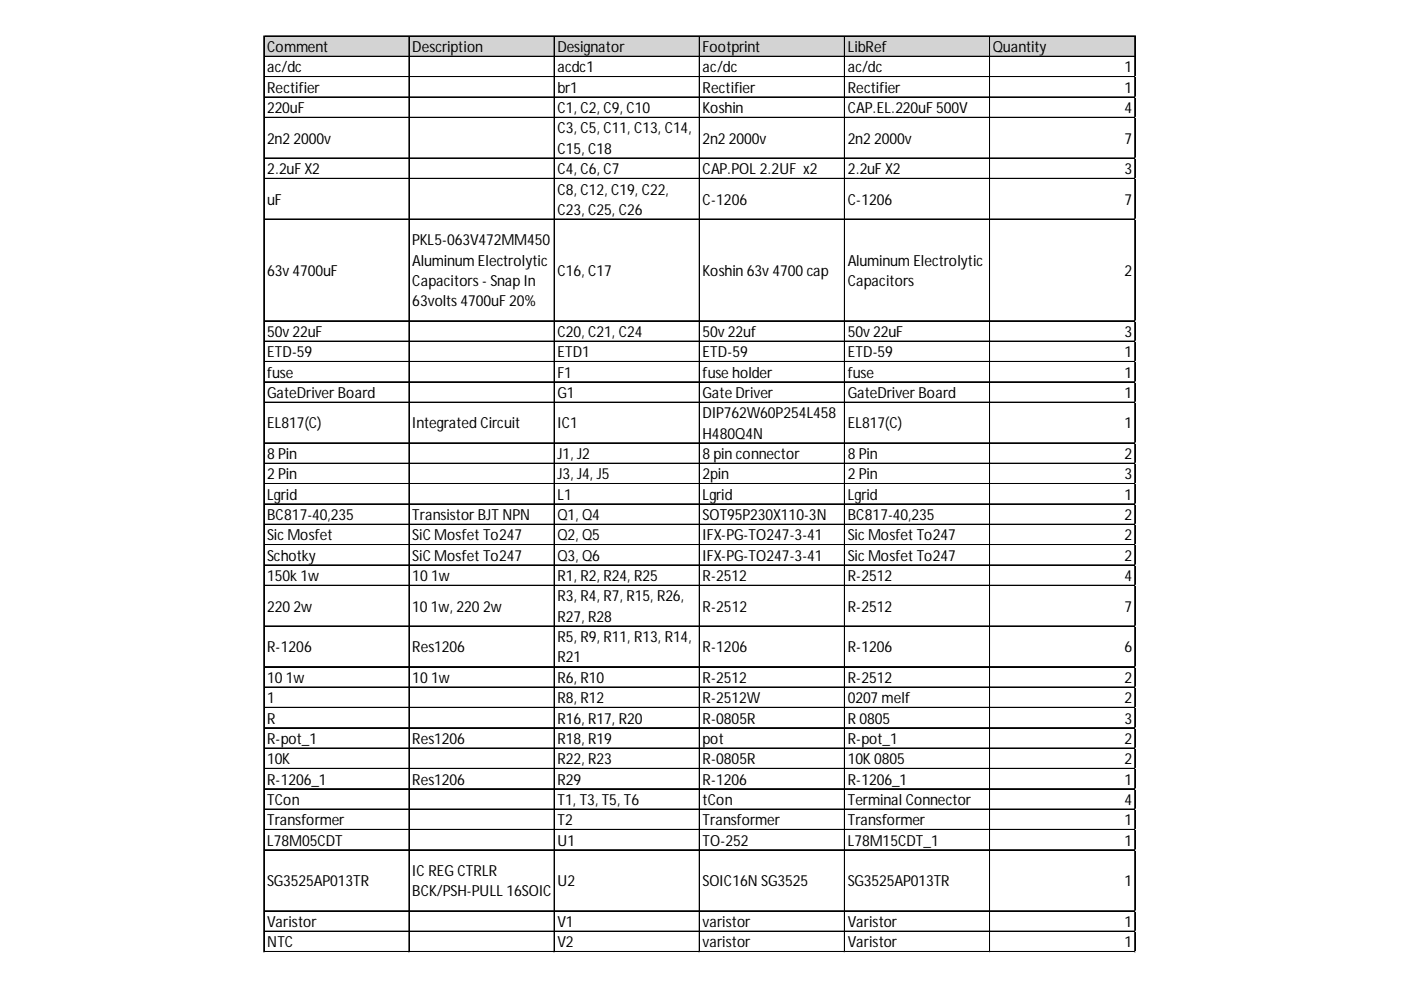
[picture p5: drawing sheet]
<svg xmlns="http://www.w3.org/2000/svg" width="297mm" height="210mm" viewBox="0 0 297 210" stroke-linecap="round" stroke-linejoin="round" font-family="sans-serif">
<defs><g id="words">
<g font-size="3.2">
<text x="56.6" y="11">Comment</text>
<text x="87.4" y="11">Description</text>
<text x="118.2" y="11">Designator</text>
<text x="149" y="11">Footprint</text>
<text x="179.7" y="11">LibRef</text>
<text x="210.5" y="11">Quantity</text>
<text x="56.6" y="15.4">ac/dc</text>
<text x="118.2" y="15.4">acdc1</text>
<text x="149" y="15.4">ac/dc</text>
<text x="179.7" y="15.4">ac/dc</text>
<text x="238.4" y="15.4">1</text>
<text x="56.6" y="19.7">Rectifier</text>
<text x="56.6" y="24">220uF</text>
<text x="118.2" y="19.7">br1</text>
<text x="118.2" y="24">C1, C2, C9, C10</text>
<text x="149" y="19.7">Rectifier</text>
<text x="149" y="24">Koshin</text>
<text x="179.7" y="19.7">Rectifier</text>
<text x="179.7" y="24">CAP.EL.220uF500V</text>
<text x="238.4" y="19.7">1</text>
<text x="238.4" y="24">4</text>
<text x="118.2" y="28.3">C3, C5, C11, C13, C14,</text>
<text x="56.6" y="30.5">2n2 2000v</text>
<text x="118.2" y="32.6">C15, C18</text>
<text x="149" y="30.5">2n2 2000v</text>
<text x="179.7" y="30.5">2n2 2000v</text>
<text x="238.4" y="30.5">7</text>
<text x="56.6" y="36.9">2.2uFX2</text>
<text x="118.2" y="36.9">C4, C6, C7</text>
<text x="118.2" y="41.2">C8, C12, C19, C22,</text>
<text x="149" y="36.9">CAP.POL2.2UF x2</text>
<text x="179.7" y="36.9">2.2uFX2</text>
<text x="238.4" y="36.9">3</text>
<text x="56.6" y="43.4">uF</text>
<text x="118.2" y="45.6">C23, C25, C26</text>
<text x="149" y="43.4">C-1206</text>
<text x="179.7" y="43.4">C-1206</text>
<text x="238.4" y="43.4">7</text>
<text x="87.4" y="52">PKL5-063V472MM450</text>
<text x="56.6" y="58.5">63v 4700uF</text>
<text x="87.4" y="56.3">AluminumElectrolytic</text>
<text x="118.2" y="58.5">C16, C17</text>
<text x="149" y="58.5">Koshin63v 4700 cap</text>
<text x="179.7" y="56.3">AluminumElectrolytic</text>
<text x="238.4" y="58.5">2</text>
<text x="87.4" y="60.7">Capacitors -SnapIn</text>
<text x="87.4" y="65">63volts 4700uF20%</text>
<text x="179.7" y="60.7">Capacitors</text>
<text x="56.6" y="71.4">50v 22uF</text>
<text x="118.2" y="71.4">C20, C21, C24</text>
<text x="149" y="71.4">50v 22uf</text>
<text x="179.7" y="71.4">50v 22uF</text>
<text x="238.4" y="71.4">3</text>
<text x="56.6" y="75.8">ETD-59</text>
<text x="118.2" y="75.8">ETD1</text>
<text x="149" y="75.8">ETD-59</text>
<text x="179.7" y="75.8">ETD-59</text>
<text x="238.4" y="75.8">1</text>
<text x="56.6" y="80.1">fuse</text>
<text x="118.2" y="80.1">F1</text>
<text x="149" y="80.1">fuse holder</text>
<text x="179.7" y="80.1">fuse</text>
<text x="238.4" y="80.1">1</text>
<text x="56.6" y="84.4">GateDriverBoard</text>
<text x="118.2" y="84.4">G1</text>
<text x="149" y="84.4">Gate Driver</text>
<text x="149" y="88.7">DIP762W60P254L458</text>
<text x="179.7" y="84.4">GateDriverBoard</text>
<text x="238.4" y="84.4">1</text>
<text x="56.6" y="90.9">EL817(C)</text>
<text x="87.4" y="90.9">IntegratedCircuit</text>
<text x="118.2" y="90.9">IC1</text>
<text x="149" y="93">H480Q4N</text>
<text x="179.7" y="90.9">EL817(C)</text>
<text x="238.4" y="90.9">1</text>
<text x="56.6" y="97.3">8 Pin</text>
<text x="56.6" y="101.6">2 Pin</text>
<text x="118.2" y="97.3">J1, J2</text>
<text x="118.2" y="101.6">J3, J4, J5</text>
<text x="149" y="97.3">8 pinconnector</text>
<text x="149" y="101.6">2pin</text>
<text x="179.7" y="97.3">8 Pin</text>
<text x="179.7" y="101.6">2 Pin</text>
<text x="238.4" y="97.3">2</text>
<text x="238.4" y="101.6">3</text>
<text x="56.6" y="105.9">Lgrid</text>
<text x="118.2" y="105.9">L1</text>
<text x="149" y="105.9">Lgrid</text>
<text x="179.7" y="105.9">Lgrid</text>
<text x="238.4" y="105.9">1</text>
<text x="56.6" y="110.3">BC817-40,235</text>
<text x="87.4" y="110.3">TransistorBJTNPN</text>
<text x="118.2" y="110.3">Q1, Q4</text>
<text x="149" y="110.3">SOT95P230X110-3N</text>
<text x="179.7" y="110.3">BC817-40,235</text>
<text x="238.4" y="110.3">2</text>
<text x="56.6" y="114.6">SicMosfet</text>
<text x="56.6" y="118.9">Schotky</text>
<text x="87.4" y="114.6">SiCMosfet To247</text>
<text x="87.4" y="118.9">SiCMosfet To247</text>
<text x="118.2" y="114.6">Q2, Q5</text>
<text x="118.2" y="118.9">Q3, Q6</text>
<text x="149" y="114.6">IFX-PG-TO247-3-41</text>
<text x="149" y="118.9">IFX-PG-TO247-3-41</text>
<text x="179.7" y="114.6">SicMosfet To247</text>
<text x="179.7" y="118.9">SicMosfet To247</text>
<text x="238.4" y="114.6">2</text>
<text x="238.4" y="118.9">2</text>
<text x="56.6" y="123.2">150k1w</text>
<text x="87.4" y="123.2">10 1w</text>
<text x="118.2" y="123.2">R1, R2, R24, R25</text>
<text x="149" y="123.2">R-2512</text>
<text x="179.7" y="123.2">R-2512</text>
<text x="238.4" y="123.2">4</text>
<text x="56.6" y="129.7">220 2w</text>
<text x="87.4" y="129.7">10 1w220 2w</text>
<text x="95.3" y="129.7">,</text>
<text x="118.2" y="127.5">R3, R4, R7, R15, R26,</text>
<text x="118.2" y="131.8">R27, R28</text>
<text x="149" y="129.7">R-2512</text>
<text x="179.7" y="129.7">R-2512</text>
<text x="238.4" y="129.7">7</text>
<text x="118.2" y="136.1">R5, R9, R11, R13, R14,</text>
<text x="56.6" y="138.3">R-1206</text>
<text x="87.4" y="138.3">Res1206</text>
<text x="118.2" y="140.5">R21</text>
<text x="149" y="138.3">R-1206</text>
<text x="179.7" y="138.3">R-1206</text>
<text x="238.4" y="138.3">6</text>
<text x="56.6" y="144.8">10 1w</text>
<text x="56.6" y="149.1">1</text>
<text x="87.4" y="144.8">10 1w</text>
<text x="118.2" y="144.8">R6, R10</text>
<text x="118.2" y="149.1">R8, R12</text>
<text x="149" y="144.8">R-2512</text>
<text x="149" y="149.1">R-2512W</text>
<text x="179.7" y="144.8">R-2512</text>
<text x="179.7" y="149.1">0207 melf</text>
<text x="238.4" y="144.8">2</text>
<text x="238.4" y="149.1">2</text>
<text x="56.6" y="153.4">R</text>
<text x="118.2" y="153.4">R16, R17, R20</text>
<text x="149" y="153.4">R-0805R</text>
<text x="179.7" y="153.4">R0805</text>
<text x="238.4" y="153.4">3</text>
<text x="56.6" y="157.7">R-pot_1</text>
<text x="87.4" y="157.7">Res1206</text>
<text x="118.2" y="157.7">R18, R19</text>
<text x="149" y="157.7">pot</text>
<text x="179.7" y="157.7">R-pot_1</text>
<text x="238.4" y="157.7">2</text>
<text x="56.6" y="162">10K</text>
<text x="56.6" y="166.3">R-1206_1</text>
<text x="87.4" y="166.3">Res1206</text>
<text x="118.2" y="162">R22, R23</text>
<text x="118.2" y="166.3">R29</text>
<text x="149" y="162">R-0805R</text>
<text x="149" y="166.3">R-1206</text>
<text x="179.7" y="162">10K0805</text>
<text x="179.7" y="166.3">R-1206_1</text>
<text x="238.4" y="162">2</text>
<text x="238.4" y="166.3">1</text>
<text x="56.6" y="170.7">TCon</text>
<text x="118.2" y="170.7">T1, T3, T5, T6</text>
<text x="149" y="170.7">tCon</text>
<text x="179.7" y="170.7">Terminal Connector</text>
<text x="238.4" y="170.7">4</text>
<text x="56.6" y="175">Transformer</text>
<text x="56.6" y="179.3">L78M05CDT</text>
<text x="118.2" y="175">T2</text>
<text x="118.2" y="179.3">U1</text>
<text x="149" y="175">Transformer</text>
<text x="149" y="179.3">TO-252</text>
<text x="179.7" y="175">Transformer</text>
<text x="179.7" y="179.3">L78M15CDT_1</text>
<text x="238.4" y="175">1</text>
<text x="238.4" y="179.3">1</text>
<text x="87.4" y="185.8">ICREGCTRLR</text>
<text x="56.6" y="187.9">SG3525AP013TR</text>
<text x="87.4" y="190.1">BCK/PSH-PULL16SOIC</text>
<text x="118.2" y="187.9">U2</text>
<text x="149" y="187.9">SOIC16NSG3525</text>
<text x="179.7" y="187.9">SG3525AP013TR</text>
<text x="238.4" y="187.9">1</text>
<text x="56.6" y="196.5">Varistor</text>
<text x="118.2" y="196.5">V1</text>
<text x="149" y="196.5">varistor</text>
<text x="179.7" y="196.5">Varistor</text>
<text x="238.4" y="196.5">1</text>
<text x="56.6" y="200.9">NTC</text>
<text x="118.2" y="200.9">V2</text>
<text x="149" y="200.9">varistor</text>
<text x="179.7" y="200.9">Varistor</text>
<text x="238.4" y="200.9">1</text>
</g>
</g></defs>
<path d="M56 7.7h184.8v4.4h-184.8z" fill="#d3d3d3"/>
<g fill="none" stroke="#000" stroke-width=".21">
<path d="M55.9 7.6v194.3M56 7.6v194.3M56.1 7.6h184.7M56.1 7.7h184.7M56.1 11.9h184.7M56.1 12h184.7M56.1 16.2h184.7M56.1 16.3h184.7M86.7 7.8v194.1M86.8 7.8v194.1M117.5 7.8v194.1M117.6 7.8v194.1"/>
<path d="M148.2 7.8v194.1M148.3 7.8v194.1M179 7.8v194.1M179.1 7.8v194.1M209.8 7.8v194.1M209.9 7.8v194.1M240.6 7.8v194.1M240.7 7.8v194.1M56.1 20.5h184.7M56.1 20.6h184.7M56.1 24.9h184.7M56.1 33.5h184.7"/>
<path d="M56.1 33.6h184.7M56.1 37.8h184.7M56.1 37.9h184.7M56.1 46.4h184.7M56.1 46.5h184.7M56.1 68h184.7M56.1 68.1h184.7M56.1 72.3h184.7M56.1 72.4h184.7M56.1 76.6h184.7M56.1 76.7h184.7M56.1 80.9h184.7"/>
<path d="M56.1 81h184.7M56.1 85.3h184.7M56.1 93.9h184.7M56.1 94h184.7M56.1 98.2h184.7M56.1 98.3h184.7M56.1 102.5h184.7M56.1 102.6h184.7M56.1 106.8h184.7M56.1 106.9h184.7M56.1 111.1h184.7M56.1 111.2h184.7"/>
<path d="M56.1 115.5h184.7M56.1 119.8h184.7M56.1 119.9h184.7M56.1 124.1h184.7M56.1 124.2h184.7M56.1 132.7h184.7M56.1 132.8h184.7M56.1 141.3h184.7M56.1 141.4h184.7M56.1 145.6h184.7M56.1 145.7h184.7M56.1 150h184.7"/>
<path d="M56.1 150.1h184.7M56.1 154.3h184.7M56.1 154.4h184.7M56.1 158.6h184.7M56.1 158.7h184.7M56.1 162.9h184.7M56.1 163h184.7M56.1 167.2h184.7M56.1 167.3h184.7M56.1 171.5h184.7M56.1 171.6h184.7M56.1 175.8h184.7"/>
<path d="M56.1 175.9h184.7M56.1 180.2h184.7M56.1 193.1h184.7M56.1 193.2h184.7M56.1 197.4h184.7M56.1 197.5h184.7M56.1 201.7h184.7M56.1 201.8h184.7"/>
</g>
<path d="M55.9 201.9v.1" fill="none" stroke="#d4d4d4" stroke-width=".21"/>
<path d="M55.9 201.9l.2 .1z" fill="#d4d4d4"/>
<path d="M86.7 201.9v.1" fill="none" stroke="#d4d4d4" stroke-width=".21"/>
<path d="M86.7 201.9l.2 .1z" fill="#d4d4d4"/>
<path d="M117.5 201.9v.1" fill="none" stroke="#d4d4d4" stroke-width=".21"/>
<path d="M117.5 201.9l.2 .1z" fill="#d4d4d4"/>
<path d="M148.2 201.9v.1" fill="none" stroke="#d4d4d4" stroke-width=".21"/>
<path d="M148.2 201.9l.2 .1z" fill="#d4d4d4"/>
<path d="M179 201.9v.1" fill="none" stroke="#d4d4d4" stroke-width=".21"/>
<path d="M179 201.9l.2 .1z" fill="#d4d4d4"/>
<path d="M209.8 201.9v.1" fill="none" stroke="#d4d4d4" stroke-width=".21"/>
<path d="M209.8 201.9l.2 .1z" fill="#d4d4d4"/>
<path d="M240.6 201.9v.1" fill="none" stroke="#d4d4d4" stroke-width=".21"/>
<path d="M240.6 201.9l.2 .1z" fill="#d4d4d4"/>
<path d="M240.8 16.2h.1" fill="none" stroke="#d4d4d4" stroke-width=".21"/>
<path d="M240.8 16.2v.2z" fill="#d4d4d4"/>
<path d="M240.8 20.5h.1" fill="none" stroke="#d4d4d4" stroke-width=".21"/>
<path d="M240.8 20.5v.2z" fill="#d4d4d4"/>
<path d="M240.8 24.9h.1" fill="none" stroke="#d4d4d4" stroke-width=".21"/>
<path d="M240.8 24.9v.1z" fill="#d4d4d4"/>
<path d="M240.8 33.5h.1" fill="none" stroke="#d4d4d4" stroke-width=".21"/>
<path d="M240.8 33.5v.2z" fill="#d4d4d4"/>
<path d="M240.8 37.8h.1" fill="none" stroke="#d4d4d4" stroke-width=".21"/>
<path d="M240.8 37.8v.2z" fill="#d4d4d4"/>
<path d="M240.8 46.4h.1" fill="none" stroke="#d4d4d4" stroke-width=".21"/>
<path d="M240.8 46.4v.2z" fill="#d4d4d4"/>
<path d="M240.8 68h.1" fill="none" stroke="#d4d4d4" stroke-width=".21"/>
<path d="M240.8 68v.2z" fill="#d4d4d4"/>
<path d="M240.8 72.3h.1" fill="none" stroke="#d4d4d4" stroke-width=".21"/>
<path d="M240.8 72.3v.2z" fill="#d4d4d4"/>
<path d="M240.8 76.6h.1" fill="none" stroke="#d4d4d4" stroke-width=".21"/>
<path d="M240.8 76.6v.2z" fill="#d4d4d4"/>
<path d="M240.8 80.9h.1" fill="none" stroke="#d4d4d4" stroke-width=".21"/>
<path d="M240.8 80.9v.2z" fill="#d4d4d4"/>
<path d="M240.8 85.3h.1" fill="none" stroke="#d4d4d4" stroke-width=".21"/>
<path d="M240.8 85.3v.1z" fill="#d4d4d4"/>
<path d="M240.8 93.9h.1" fill="none" stroke="#d4d4d4" stroke-width=".21"/>
<path d="M240.8 93.9v.2z" fill="#d4d4d4"/>
<path d="M240.8 98.2h.1" fill="none" stroke="#d4d4d4" stroke-width=".21"/>
<path d="M240.8 98.2v.2z" fill="#d4d4d4"/>
<path d="M240.8 102.5h.1" fill="none" stroke="#d4d4d4" stroke-width=".21"/>
<path d="M240.8 102.5v.2z" fill="#d4d4d4"/>
<path d="M240.8 106.8h.1" fill="none" stroke="#d4d4d4" stroke-width=".21"/>
<path d="M240.8 106.8v.2z" fill="#d4d4d4"/>
<path d="M240.8 111.1h.1" fill="none" stroke="#d4d4d4" stroke-width=".21"/>
<path d="M240.8 111.1v.2z" fill="#d4d4d4"/>
<path d="M240.8 115.5h.1" fill="none" stroke="#d4d4d4" stroke-width=".21"/>
<path d="M240.8 115.5v.1z" fill="#d4d4d4"/>
<path d="M240.8 119.8h.1" fill="none" stroke="#d4d4d4" stroke-width=".21"/>
<path d="M240.8 119.8v.1z" fill="#d4d4d4"/>
<path d="M240.8 124.1h.1" fill="none" stroke="#d4d4d4" stroke-width=".21"/>
<path d="M240.8 124.1v.2z" fill="#d4d4d4"/>
<path d="M240.8 132.7h.1" fill="none" stroke="#d4d4d4" stroke-width=".21"/>
<path d="M240.8 132.7v.2z" fill="#d4d4d4"/>
<path d="M240.8 141.3h.1" fill="none" stroke="#d4d4d4" stroke-width=".21"/>
<path d="M240.8 141.3v.2z" fill="#d4d4d4"/>
<path d="M240.8 145.6h.1" fill="none" stroke="#d4d4d4" stroke-width=".21"/>
<path d="M240.8 145.6v.2z" fill="#d4d4d4"/>
<path d="M240.8 150h.1" fill="none" stroke="#d4d4d4" stroke-width=".21"/>
<path d="M240.8 150v.1z" fill="#d4d4d4"/>
<path d="M240.8 154.3h.1" fill="none" stroke="#d4d4d4" stroke-width=".21"/>
<path d="M240.8 154.3v.2z" fill="#d4d4d4"/>
<path d="M240.8 158.6h.1" fill="none" stroke="#d4d4d4" stroke-width=".21"/>
<path d="M240.8 158.6v.2z" fill="#d4d4d4"/>
<path d="M240.8 162.9h.1" fill="none" stroke="#d4d4d4" stroke-width=".21"/>
<path d="M240.8 162.9v.2z" fill="#d4d4d4"/>
<path d="M240.8 167.2h.1" fill="none" stroke="#d4d4d4" stroke-width=".21"/>
<path d="M240.8 167.2v.2z" fill="#d4d4d4"/>
<path d="M240.8 171.5h.1" fill="none" stroke="#d4d4d4" stroke-width=".21"/>
<path d="M240.8 171.5v.2z" fill="#d4d4d4"/>
<path d="M240.8 175.8h.1" fill="none" stroke="#d4d4d4" stroke-width=".21"/>
<path d="M240.8 175.8v.2z" fill="#d4d4d4"/>
<path d="M240.8 180.2h.1" fill="none" stroke="#d4d4d4" stroke-width=".21"/>
<path d="M240.8 180.2v.1z" fill="#d4d4d4"/>
<path d="M240.8 193.1h.1" fill="none" stroke="#d4d4d4" stroke-width=".21"/>
<path d="M240.8 193.1v.2z" fill="#d4d4d4"/>
<path d="M240.8 197.4h.1" fill="none" stroke="#d4d4d4" stroke-width=".21"/>
<path d="M240.8 197.4v.2z" fill="#d4d4d4"/>
<path d="M240.8 201.7h.1" fill="none" stroke="#d4d4d4" stroke-width=".21"/>
<path d="M240.8 201.7v.2z" fill="#d4d4d4"/>
<use href="#words"/>
</svg>
